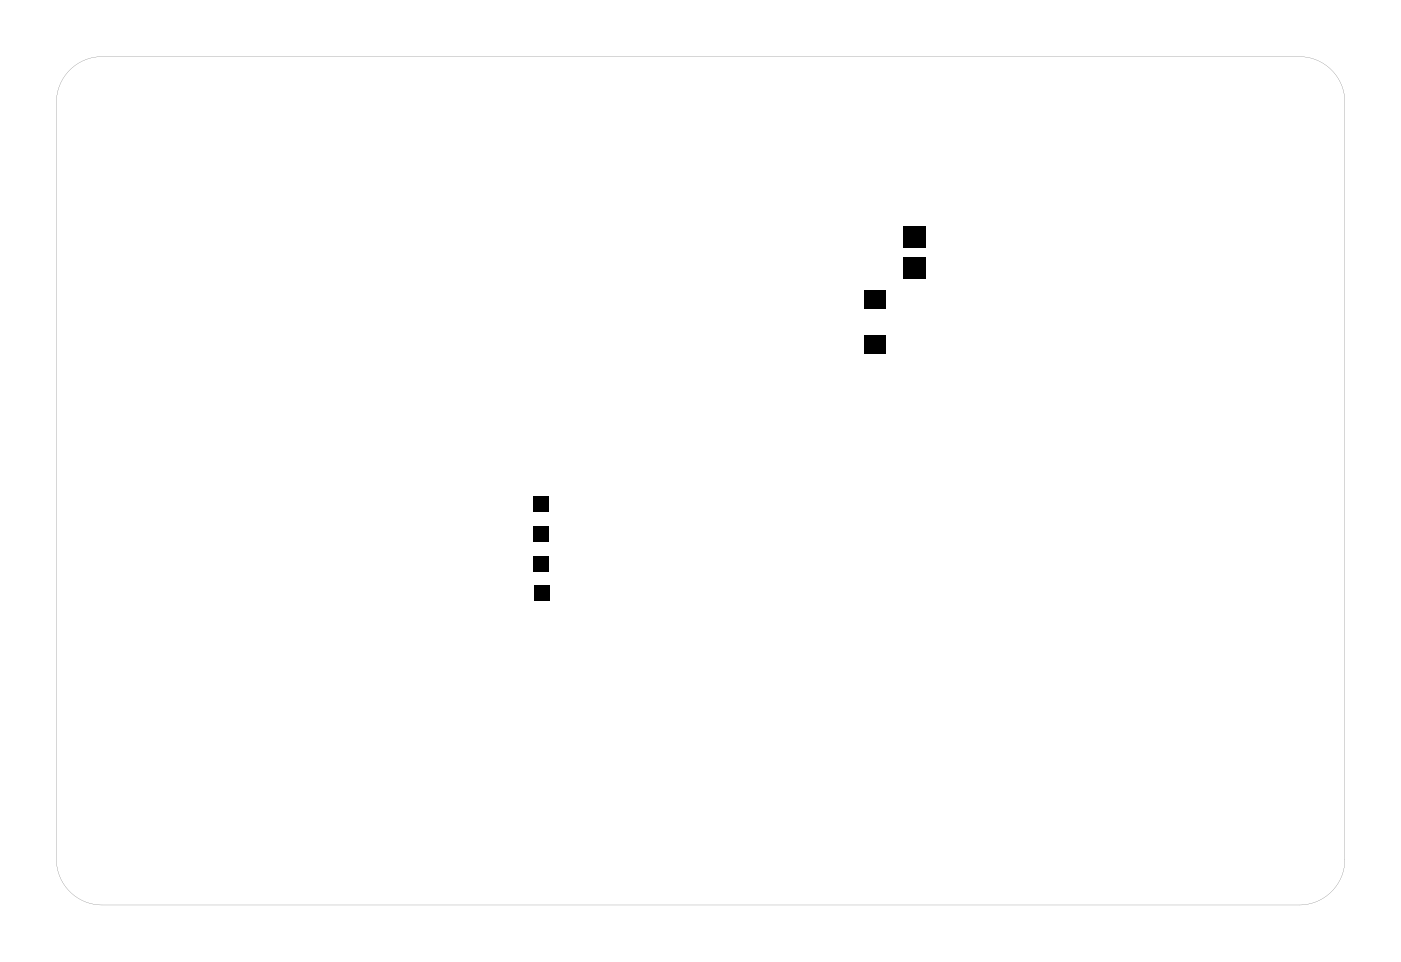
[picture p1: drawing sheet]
<svg xmlns="http://www.w3.org/2000/svg" width="92mm" height="63mm" viewBox="0 0 92 63" stroke-linecap="round" stroke-linejoin="round" font-family="sans-serif">
<g fill="#000">
<path d="M57 19.1h1.4v1.2h-1.4zM59.6 17h1.5v1.4h-1.5zM59.6 15h1.5v1.4h-1.5zM35.2 34.7h1v1h-1zM35.2 32.8h1v1h-1zM35.2 36.7h1v1h-1zM35.2 38.6h1v1h-1zM57 22.1h1.4v1.2h-1.4z"/>
<path d="M4.4 4.9l-.4 .5-.2 .7-.1 .6v50a3 3 0 0 0 3 3h79a3 3 0 0 0 3-3v-50a3 3 0 0 0-3-3h-79a2.99 2.99 0 0 0-2.3 1.2zM4.4 4.9a3 3 0 0 1 2.3-1.2h79a3 3 0 0 1 3 3v50a3 3 0 0 1-3 3h-79a3 3 0 0 1-3-3v-50l.1-.6 .2-.7z"/>
</g>
</svg>
